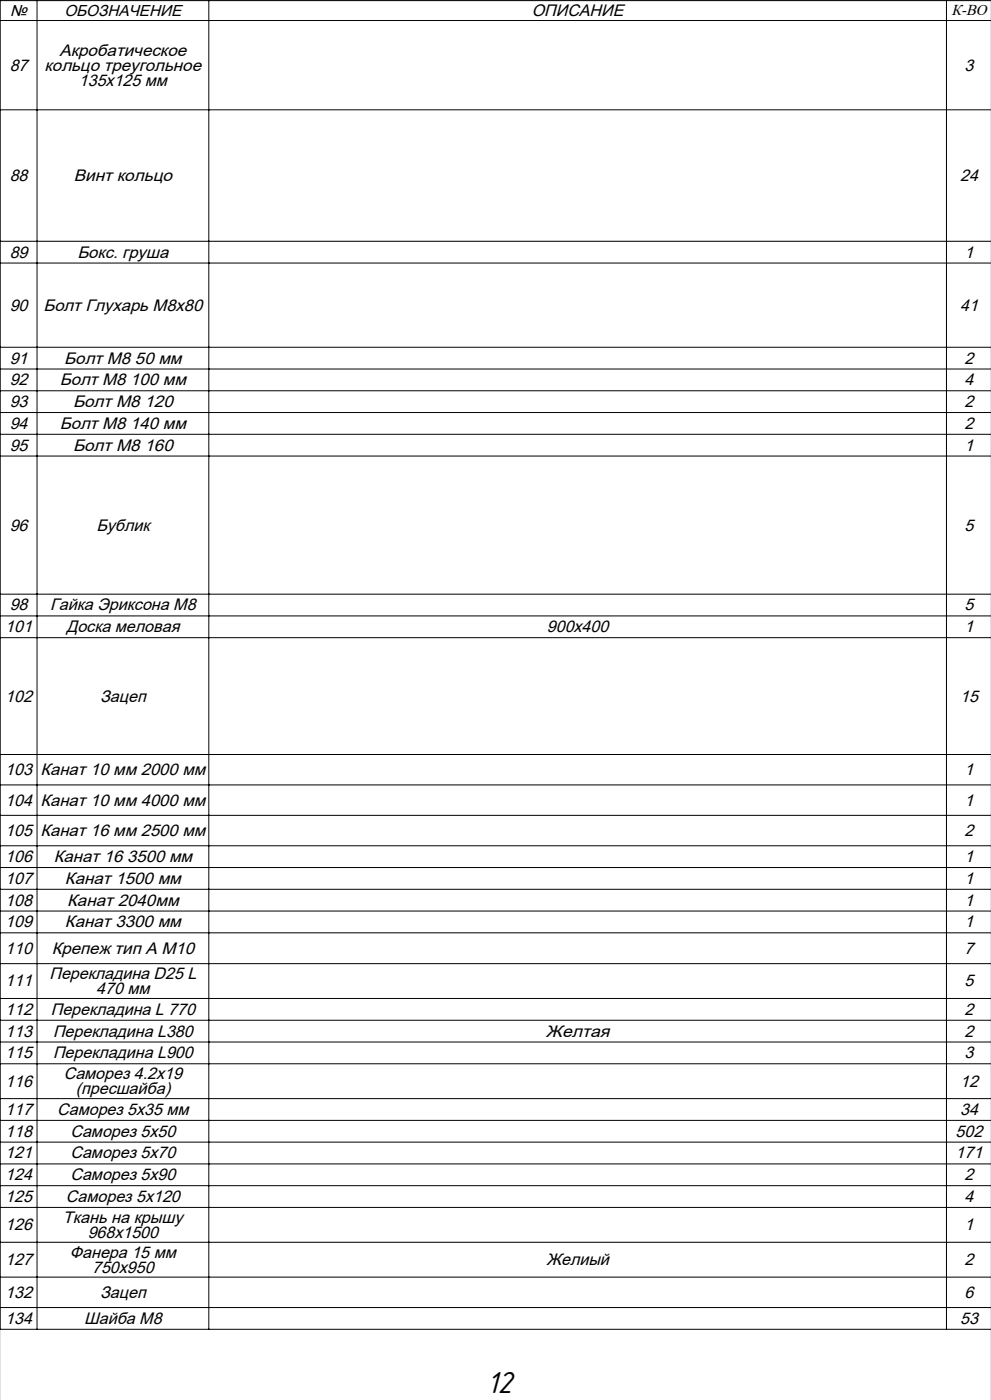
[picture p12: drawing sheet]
<svg xmlns="http://www.w3.org/2000/svg" width="297mm" height="420mm" viewBox="0 0 297 420" stroke-linecap="round" stroke-linejoin="round" font-family="sans-serif">
<defs><g id="words">
<text font-size="9.5" x="145.9" y="417.8">12</text>
<g font-size="5">
<text x="159.4" y="4.8">ОПИСАНИЕ</text>
<text x="17.8" y="16.7">Акробатическое</text>
<text x="2.9" y="21.2">87</text>
<text x="13.4" y="21.2">кольцо треугольное</text>
<text x="289.1" y="21.2">3</text>
<text x="23.7" y="25.7">135х125 мм</text>
<text x="2.9" y="54.3">88</text>
<text x="22.1" y="54.3">Винт кольцо</text>
<text x="287.7" y="54.3">24</text>
<text x="2.9" y="77.3">89</text>
<text x="23.2" y="77.3">Бокс. груша</text>
<text x="289.1" y="77.3">1</text>
<text x="2.9" y="93.2">90</text>
<text x="13" y="93.2">Болт Глухарь М8х80</text>
<text x="287.7" y="93.2">41</text>
<text x="2.9" y="109.1">91</text>
<text x="19.3" y="109.1">Болт М8 50 мм</text>
<text x="289.1" y="109.1">2</text>
<text x="2.9" y="115.6">92</text>
<text x="17.9" y="115.6">Болт М8 100 мм</text>
<text x="289.1" y="115.6">4</text>
<text x="2.9" y="122.1">93</text>
<text x="21.9" y="122.1">Болт М8 120</text>
<text x="289.1" y="122.1">2</text>
<text x="2.9" y="128.7">94</text>
<text x="17.9" y="128.7">Болт М8 140 мм</text>
<text x="289.1" y="128.7">2</text>
<text x="2.9" y="135.2">95</text>
<text x="21.9" y="135.2">Болт М8 160</text>
<text x="289.1" y="135.2">1</text>
<text x="2.9" y="159.2">96</text>
<text x="28.9" y="159.2">Бублик</text>
<text x="289.1" y="159.2">5</text>
<text x="2.9" y="183.1">98</text>
<text x="15" y="183.1">Гайка Эриксона М8</text>
<text x="289.1" y="183.1">5</text>
<text x="1.6" y="189.7">101</text>
<text x="19.9" y="189.7">Доска меловая</text>
<text x="163.9" y="189.7">900х400</text>
<text x="289.1" y="189.7">1</text>
<text x="1.6" y="210.5">102</text>
<text x="30" y="210.5">Зацеп</text>
<text x="287.7" y="210.5">15</text>
<text x="1.6" y="232.5">103</text>
<text x="12.1" y="232.5">Канат 10 мм 2000 мм</text>
<text x="289.1" y="232.5">1</text>
<text x="1.6" y="241.7">104</text>
<text x="12.1" y="241.7">Канат 10 мм 4000 мм</text>
<text x="289.1" y="241.7">1</text>
<text x="1.6" y="250.8">105</text>
<text x="12.1" y="250.8">Канат 16 мм 2500 мм</text>
<text x="289.1" y="250.8">2</text>
<text x="1.6" y="258.6">106</text>
<text x="16.1" y="258.6">Канат 16 3500 мм</text>
<text x="289.1" y="258.6">1</text>
<text x="1.6" y="265.1">107</text>
<text x="19.4" y="265.1">Канат 1500 мм</text>
<text x="289.1" y="265.1">1</text>
<text x="1.6" y="271.7">108</text>
<text x="20.1" y="271.7">Канат 2040мм</text>
<text x="289.1" y="271.7">1</text>
<text x="1.6" y="278.2">109</text>
<text x="19.4" y="278.2">Канат 3300 мм</text>
<text x="289.1" y="278.2">1</text>
<text x="1.6" y="286.1">110</text>
<text x="15.5" y="286.1">Крепеж тип А М10</text>
<text x="289.1" y="286.1">7</text>
<text x="14.9" y="293.7">Перекладина D25 L</text>
<text x="1.6" y="295.9">111</text>
<text x="28.9" y="298.2">470 мм</text>
<text x="289.1" y="295.9">5</text>
<text x="1.6" y="304.4">112</text>
<text x="15.2" y="304.4">Перекладина L 770</text>
<text x="289.1" y="304.4">2</text>
<text x="1.6" y="311">113</text>
<text x="15.9" y="311">Перекладина L380</text>
<text x="163.6" y="311">Желтая</text>
<text x="289.1" y="311">2</text>
<text x="1.6" y="317.5">115</text>
<text x="15.9" y="317.5">Перекладина L900</text>
<text x="289.1" y="317.5">3</text>
<text x="19.1" y="323.7">Саморез 4.2х19</text>
<text x="1.6" y="326">116</text>
<text x="22.7" y="328.2">(пресшайба)</text>
<text x="287.7" y="326">12</text>
<text x="1.6" y="334.5">117</text>
<text x="17.1" y="334.5">Саморез 5х35 мм</text>
<text x="287.7" y="334.5">34</text>
<text x="1.6" y="341">118</text>
<text x="21.1" y="341">Саморез 5х50</text>
<text x="286.4" y="341">502</text>
<text x="1.6" y="347.5">121</text>
<text x="21.1" y="347.5">Саморез 5х70</text>
<text x="286.4" y="347.5">171</text>
<text x="1.6" y="354.1">124</text>
<text x="21.1" y="354.1">Саморез 5х90</text>
<text x="289.1" y="354.1">2</text>
<text x="1.6" y="360.6">125</text>
<text x="19.8" y="360.6">Саморез 5х120</text>
<text x="289.1" y="360.6">4</text>
<text x="1.6" y="369.1">126</text>
<text x="18.9" y="366.8">Ткань на крышу</text>
<text x="26.3" y="371.3">968х1500</text>
<text x="289.1" y="369.1">1</text>
<text x="21" y="377.3">Фанера 15 мм</text>
<text x="1.6" y="379.5">127</text>
<text x="27.6" y="381.8">750х950</text>
<text x="163.8" y="379.5">Желиый</text>
<text x="289.1" y="379.5">2</text>
<text x="1.6" y="389.3">132</text>
<text x="30" y="389.3">Зацеп</text>
<text x="289.1" y="389.3">6</text>
<text x="1.6" y="397.2">134</text>
<text x="25.3" y="397.2">Шайба М8</text>
<text x="287.7" y="397.2">53</text>
</g>
<g font-size="4.7">
<text x="3.1" y="4.9">№</text>
<text x="19.3" y="4.9">ОБОЗНАЧЕНИЕ</text>
<text x="285.2" y="4.6">К-ВО</text>
</g>
</g></defs>
<path d="M0 420v-420h297v420" fill="none" stroke="#c0c0c0" stroke-width=".3"/>
<g fill="none" stroke="#000" stroke-width=".3">
<path d="M.1 6.2h297M11.1 .2v398.6M62.6 .2v398.6M283.7 .2v398.6M297.1 .2h-297v398.6h297M.1 32.9h297M.1 72.4h297M.1 78.9h297M.1 104.2h297M.1 110.7h297M.1 117.2h297M.1 123.8h297"/>
<path d="M.1 130.3h297M.1 136.8h297M.1 178.2h297M.1 184.8h297M.1 191.3h297M.1 226.4h297M.1 235.5h297M.1 244.6h297M.1 253.7h297M.1 260.3h297M.1 266.8h297M.1 273.3h297"/>
<path d="M.1 279.8h297M.1 289.1h297M.1 299.5h297M.1 306.1h297M.1 312.6h297M.1 319.1h297M.1 329.6h297M.1 336.1h297M.1 342.6h297M.1 349.2h297M.1 355.7h297M.1 362.2h297"/>
<path d="M.1 372.7h297M.1 383.1h297M.1 392.3h297"/>
</g>
<use href="#words"/>
</svg>
